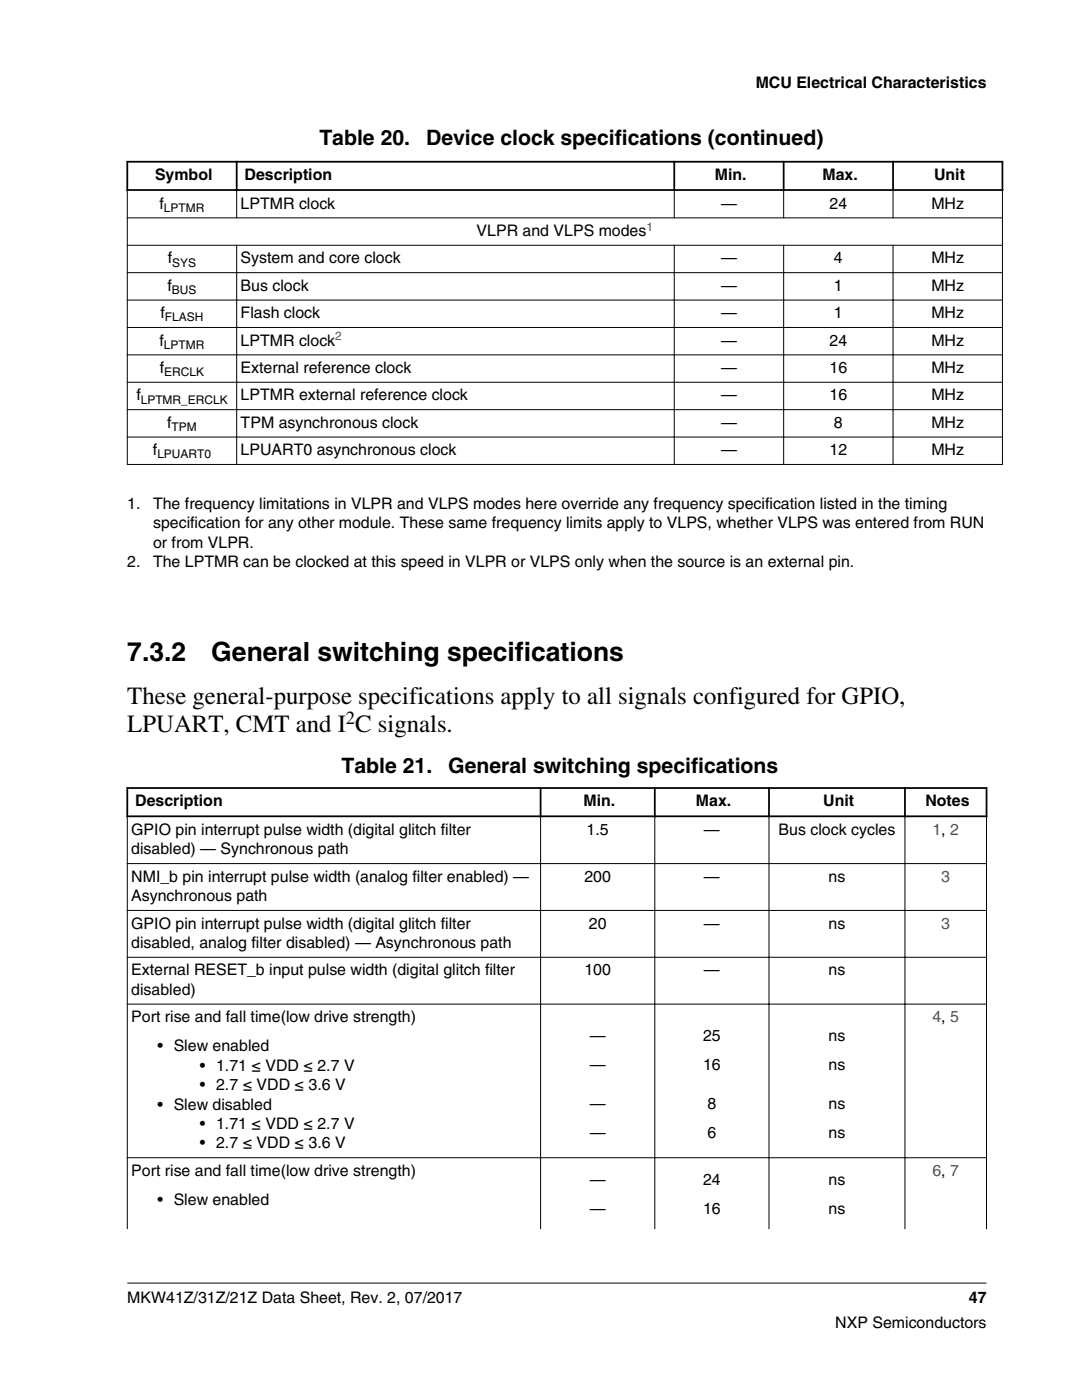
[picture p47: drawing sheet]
<svg xmlns="http://www.w3.org/2000/svg" width="216mm" height="279mm" viewBox="0 0 216 279" stroke-linecap="round" stroke-linejoin="round" font-family="sans-serif">
<defs><g id="words">
<g font-size="5.3">
<text x="25.4" y="132">7.3.2</text>
<text x="42.2" y="132">General switching specifications</text>
</g>
<g font-size="4.9">
<text x="25.4" y="140.5">These general-purpose specifications apply to all signals configured for GPIO,</text>
<text x="25.4" y="146.2">LPUART, CMT and I C signals.</text>
</g>
<g font-size="4.2">
<text x="63.7" y="29">Table 20.</text>
<text x="85" y="29">Device clock specifications (continued)</text>
<text x="68.1" y="154.2">Table 21.</text>
<text x="89.4" y="154.2">General switching specifications</text>
</g>
<text font-size="3.7" x="69" y="144.5">2</text>
<g font-size="3.2">
<text x="150.8" y="17.5">MCU Electrical Characteristics</text>
<text x="30.9" y="36">Symbol</text>
<text x="48.8" y="36">Description</text>
<text x="142.6" y="36">Min.</text>
<text x="164.1" y="36">Max.</text>
<text x="186.4" y="36">Unit</text>
<text x="31.8" y="41.6">f</text>
<text x="48" y="41.6">LPTMR clock</text>
<text x="143.9" y="41.6">—</text>
<text x="165.5" y="41.6">24</text>
<text x="185.8" y="41.6">MHz</text>
<text x="95.1" y="47.1">VLPR and VLPS modes</text>
<text x="33.5" y="52.6">f</text>
<text x="48" y="52.6">System and core clock</text>
<text x="143.9" y="52.6">—</text>
<text x="166.4" y="52.6">4</text>
<text x="185.8" y="52.6">MHz</text>
<text x="33.4" y="58">f</text>
<text x="48" y="58">Bus clock</text>
<text x="143.9" y="58">—</text>
<text x="166.4" y="58">1</text>
<text x="185.8" y="58">MHz</text>
<text x="32" y="63.5">f</text>
<text x="48" y="63.5">Flash clock</text>
<text x="143.9" y="63.5">—</text>
<text x="166.4" y="63.5">1</text>
<text x="185.8" y="63.5">MHz</text>
<text x="31.8" y="69">f</text>
<text x="48" y="69">LPTMR clock</text>
<text x="143.9" y="69">—</text>
<text x="165.5" y="69">24</text>
<text x="185.8" y="69">MHz</text>
<text x="31.9" y="74.4">f</text>
<text x="48" y="74.4">External reference clock</text>
<text x="143.9" y="74.4">—</text>
<text x="165.5" y="74.4">16</text>
<text x="185.8" y="74.4">MHz</text>
<text x="27.2" y="79.9">f</text>
<text x="48" y="79.9">LPTMR external reference clock</text>
<text x="143.9" y="79.9">—</text>
<text x="165.5" y="79.9">16</text>
<text x="185.8" y="79.9">MHz</text>
<text x="33.4" y="85.4">f</text>
<text x="48" y="85.4">TPM asynchronous clock</text>
<text x="143.9" y="85.4">—</text>
<text x="166.4" y="85.4">8</text>
<text x="185.8" y="85.4">MHz</text>
<text x="30.5" y="90.8">f</text>
<text x="48" y="90.8">LPUART0 asynchronous clock</text>
<text x="143.9" y="90.8">—</text>
<text x="165.5" y="90.8">12</text>
<text x="185.8" y="90.8">MHz</text>
<text x="25.4" y="101.6">1.</text>
<text x="30.5" y="101.6">The frequency limitations in VLPR and VLPS modes here override any frequency specification listed in the timing</text>
<text x="30.5" y="105.5">specification for any other module. These same frequency limits apply to VLPS, whether VLPS was entered from RUN</text>
<text x="25.4" y="113.2">2.</text>
<text x="30.5" y="109.4">or from VLPR.</text>
<text x="30.5" y="113.2">The LPTMR can be clocked at this speed in VLPR or VLPS only when the source is an external pin.</text>
<text x="27" y="161">Description</text>
<text x="116.4" y="161">Min.</text>
<text x="138.9" y="161">Max.</text>
<text x="164.3" y="161">Unit</text>
<text x="184.7" y="161">Notes</text>
<text x="26.2" y="166.6">GPIO pin interrupt pulse width (digital glitch filter</text>
<text x="117.1" y="166.6">1.5</text>
<text x="140.5" y="166.6">—</text>
<text x="155.4" y="166.6">Bus clock cycles</text>
<text x="26.2" y="170.5">disabled) — Synchronous path</text>
<text x="26.2" y="176">NMI_b pin interrupt pulse width (analog filter enabled) —</text>
<text x="26.2" y="179.8">Asynchronous path</text>
<text x="116.6" y="176">200</text>
<text x="140.5" y="176">—</text>
<text x="165.3" y="176">ns</text>
<text x="26.2" y="185.3">GPIO pin interrupt pulse width (digital glitch filter</text>
<text x="117.5" y="185.3">20</text>
<text x="140.5" y="185.3">—</text>
<text x="165.3" y="185.3">ns</text>
<text x="26.2" y="189.2">disabled, analog filter disabled) — Asynchronous path</text>
<text x="26.2" y="194.7">External RESET_b input pulse width (digital glitch filter</text>
<text x="116.6" y="194.7">100</text>
<text x="140.5" y="194.7">—</text>
<text x="165.3" y="194.7">ns</text>
<text x="26.2" y="198.5">disabled)</text>
<text x="26.2" y="204">Port rise and fall time(low drive strength)</text>
<text x="31.4" y="209.8">• Slew enabled</text>
<text x="117.7" y="207.8">—</text>
<text x="140.3" y="207.8">25</text>
<text x="165.3" y="207.8">ns</text>
<text x="39.9" y="213.7">• 1.71 ≤ VDD ≤ 2.7 V</text>
<text x="117.7" y="213.6">—</text>
<text x="140.3" y="213.6">16</text>
<text x="165.3" y="213.6">ns</text>
<text x="31.4" y="221.4">• Slew disabled</text>
<text x="39.9" y="217.5">• 2.7 ≤ VDD ≤ 3.6 V</text>
<text x="117.7" y="221.3">—</text>
<text x="141.2" y="221.3">8</text>
<text x="165.3" y="221.3">ns</text>
<text x="39.9" y="225.3">• 1.71 ≤ VDD ≤ 2.7 V</text>
<text x="117.7" y="227.1">—</text>
<text x="141.2" y="227.1">6</text>
<text x="165.3" y="227.1">ns</text>
<text x="39.9" y="229.2">• 2.7 ≤ VDD ≤ 3.6 V</text>
<text x="26.2" y="234.7">Port rise and fall time(low drive strength)</text>
<text x="117.7" y="236.6">—</text>
<text x="140.3" y="236.6">24</text>
<text x="165.3" y="236.6">ns</text>
<text x="31.4" y="240.4">• Slew enabled</text>
<text x="117.7" y="242.3">—</text>
<text x="140.3" y="242.3">16</text>
<text x="165.3" y="242.3">ns</text>
<text x="25.4" y="260">MKW41Z/31Z/21Z Data Sheet, Rev. 2, 07/2017</text>
<text x="193.3" y="260">47</text>
<text x="166.7" y="265">NXP Semiconductors</text>
</g>
<g font-size="3.2" fill="#00f">
<text x="186.1" y="166.6">1, 2</text>
<text x="187.8" y="176">3</text>
<text x="187.8" y="185.3">3</text>
<text x="186.1" y="204">4, 5</text>
<text x="186.1" y="234.7">6, 7</text>
</g>
<g font-size="2.4">
<text x="32.7" y="42.3">LPTMR</text>
<text x="34.4" y="53.2">SYS</text>
<text x="34.3" y="58.7">BUS</text>
<text x="32.9" y="64.1">FLASH</text>
<text x="32.7" y="69.6">LPTMR</text>
<text x="32.8" y="75.1">ERCLK</text>
<text x="28.1" y="80.5">LPTMR_ERCLK</text>
<text x="34.2" y="86">TPM</text>
<text x="31.4" y="91.5">LPUART0</text>
</g>
<g font-size="2.4" fill="#00f">
<text x="129" y="46">1</text>
<text x="66.9" y="67.9">2</text>
</g>
</g></defs>
<path d="M25.2 32.3h175M25.2 37.9h175M25.4 32.1v6M47.2 32.1v6M134.5 32.1v6M156.4 32.1v6M178.2 32.1v6M200 32.1v6" fill="none" stroke="#000" stroke-width=".35"/>
<g fill="none" stroke="#000" stroke-width=".2">
<path d="M25.4 38.1v54.7M47.2 37.7v5.9M134.5 37.7v5.9M156.4 37.7v5.9M178.2 37.7v5.9M200 38.1v54.7M25.3 43.5h174.8M25.3 48.9h174.8M25.3 54.4h174.8M25.3 59.9h174.8M47.2 48.9v43.9M134.5 48.9v43.9"/>
<path d="M156.4 48.9v43.9M178.2 48.9v43.9M25.3 65.4h174.8M25.3 70.8h174.8M25.3 76.3h174.8M25.3 81.8h174.8M25.3 87.2h174.8M25.3 92.7h174.8"/>
</g>
<g fill="#fff">
<path d="M25.4 150.6h171.4v96.5h-171.4z" fill-rule="evenodd"/>
<path d="M25.6 157.4h82.1v5.3h-82.1z" fill-rule="evenodd"/>
<path d="M108 157.4h22.5v5.3h-22.5z" fill-rule="evenodd"/>
<path d="M130.8 157.4h22.5v5.3h-22.5z" fill-rule="evenodd"/>
<path d="M153.6 157.4h26.8v5.3h-26.8z" fill-rule="evenodd"/>
<path d="M180.7 157.4h16v5.3h-16z" fill-rule="evenodd"/>
<path d="M25.5 163.1h82.3v9.2h-82.3z" fill-rule="evenodd"/>
<path d="M108 163.1h22.6v9.2h-22.6z" fill-rule="evenodd"/>
<path d="M130.7 163.1h22.7v9.2h-22.7z" fill-rule="evenodd"/>
<path d="M153.5 163.1h27v9.2h-27z" fill-rule="evenodd"/>
<path d="M180.7 163.1h16.1v9.2h-16.1z" fill-rule="evenodd"/>
<path d="M25.5 172.4h82.3v9.2h-82.3z" fill-rule="evenodd"/>
<path d="M108 172.4h22.6v9.2h-22.6z" fill-rule="evenodd"/>
<path d="M130.7 172.4h22.7v9.2h-22.7z" fill-rule="evenodd"/>
<path d="M153.5 172.4h27v9.2h-27z" fill-rule="evenodd"/>
<path d="M180.7 172.4h16.1v9.2h-16.1z" fill-rule="evenodd"/>
<path d="M25.5 181.8h82.3v9.2h-82.3z" fill-rule="evenodd"/>
<path d="M108 181.8h22.6v9.2h-22.6z" fill-rule="evenodd"/>
<path d="M130.7 181.8h22.7v9.2h-22.7z" fill-rule="evenodd"/>
<path d="M153.5 181.8h27v9.2h-27z" fill-rule="evenodd"/>
<path d="M180.7 181.8h16.1v9.2h-16.1z" fill-rule="evenodd"/>
<path d="M25.5 191.1h82.3v9.2h-82.3z" fill-rule="evenodd"/>
<path d="M108 191.1h22.6v9.2h-22.6z" fill-rule="evenodd"/>
<path d="M130.7 191.1h22.7v9.2h-22.7z" fill-rule="evenodd"/>
<path d="M153.5 191.1h27v9.2h-27z" fill-rule="evenodd"/>
<path d="M180.7 191.1h16.1v9.2h-16.1z" fill-rule="evenodd"/>
<path d="M25.5 200.5h82.3v30.5h-82.3z" fill-rule="evenodd"/>
<path d="M108 200.5h22.6v30.5h-22.6z" fill-rule="evenodd"/>
<path d="M130.7 200.5h22.7v30.5h-22.7z" fill-rule="evenodd"/>
<path d="M153.5 200.5h27v30.5h-27z" fill-rule="evenodd"/>
<path d="M180.7 200.5h16.1v30.5h-16.1z" fill-rule="evenodd"/>
<path d="M25.5 231.1h82.3v14.2h-82.3z" fill-rule="evenodd"/>
<path d="M108 231.1h22.6v14.2h-22.6z" fill-rule="evenodd"/>
<path d="M130.7 231.1h22.7v14.2h-22.7z" fill-rule="evenodd"/>
<path d="M153.5 231.1h27v14.2h-27z" fill-rule="evenodd"/>
<path d="M180.7 231.1h16.1v14.2h-16.1z" fill-rule="evenodd"/>
</g>
<path d="M25.2 157.3h171.8M25.4 157.1v6M107.9 157.1v6M130.7 157.1v6M153.4 157.1v6M180.6 157.1v6M196.9 157.1v6M25.2 162.9h171.8" fill="none" stroke="#000" stroke-width=".35"/>
<path d="M25.3 172.3h171.6M25.4 163.1v82.2M107.9 162.7v82.6M130.7 162.7v82.6M153.4 162.7v82.6M180.6 162.7v82.6M196.9 163.1v82.2M25.3 181.7h171.6M25.3 191h171.6M25.3 200.4h171.6M25.3 231.1h171.6M25.4 256.1h171.4" fill="none" stroke="#000" stroke-width=".2"/>
<use href="#words"/>
</svg>
